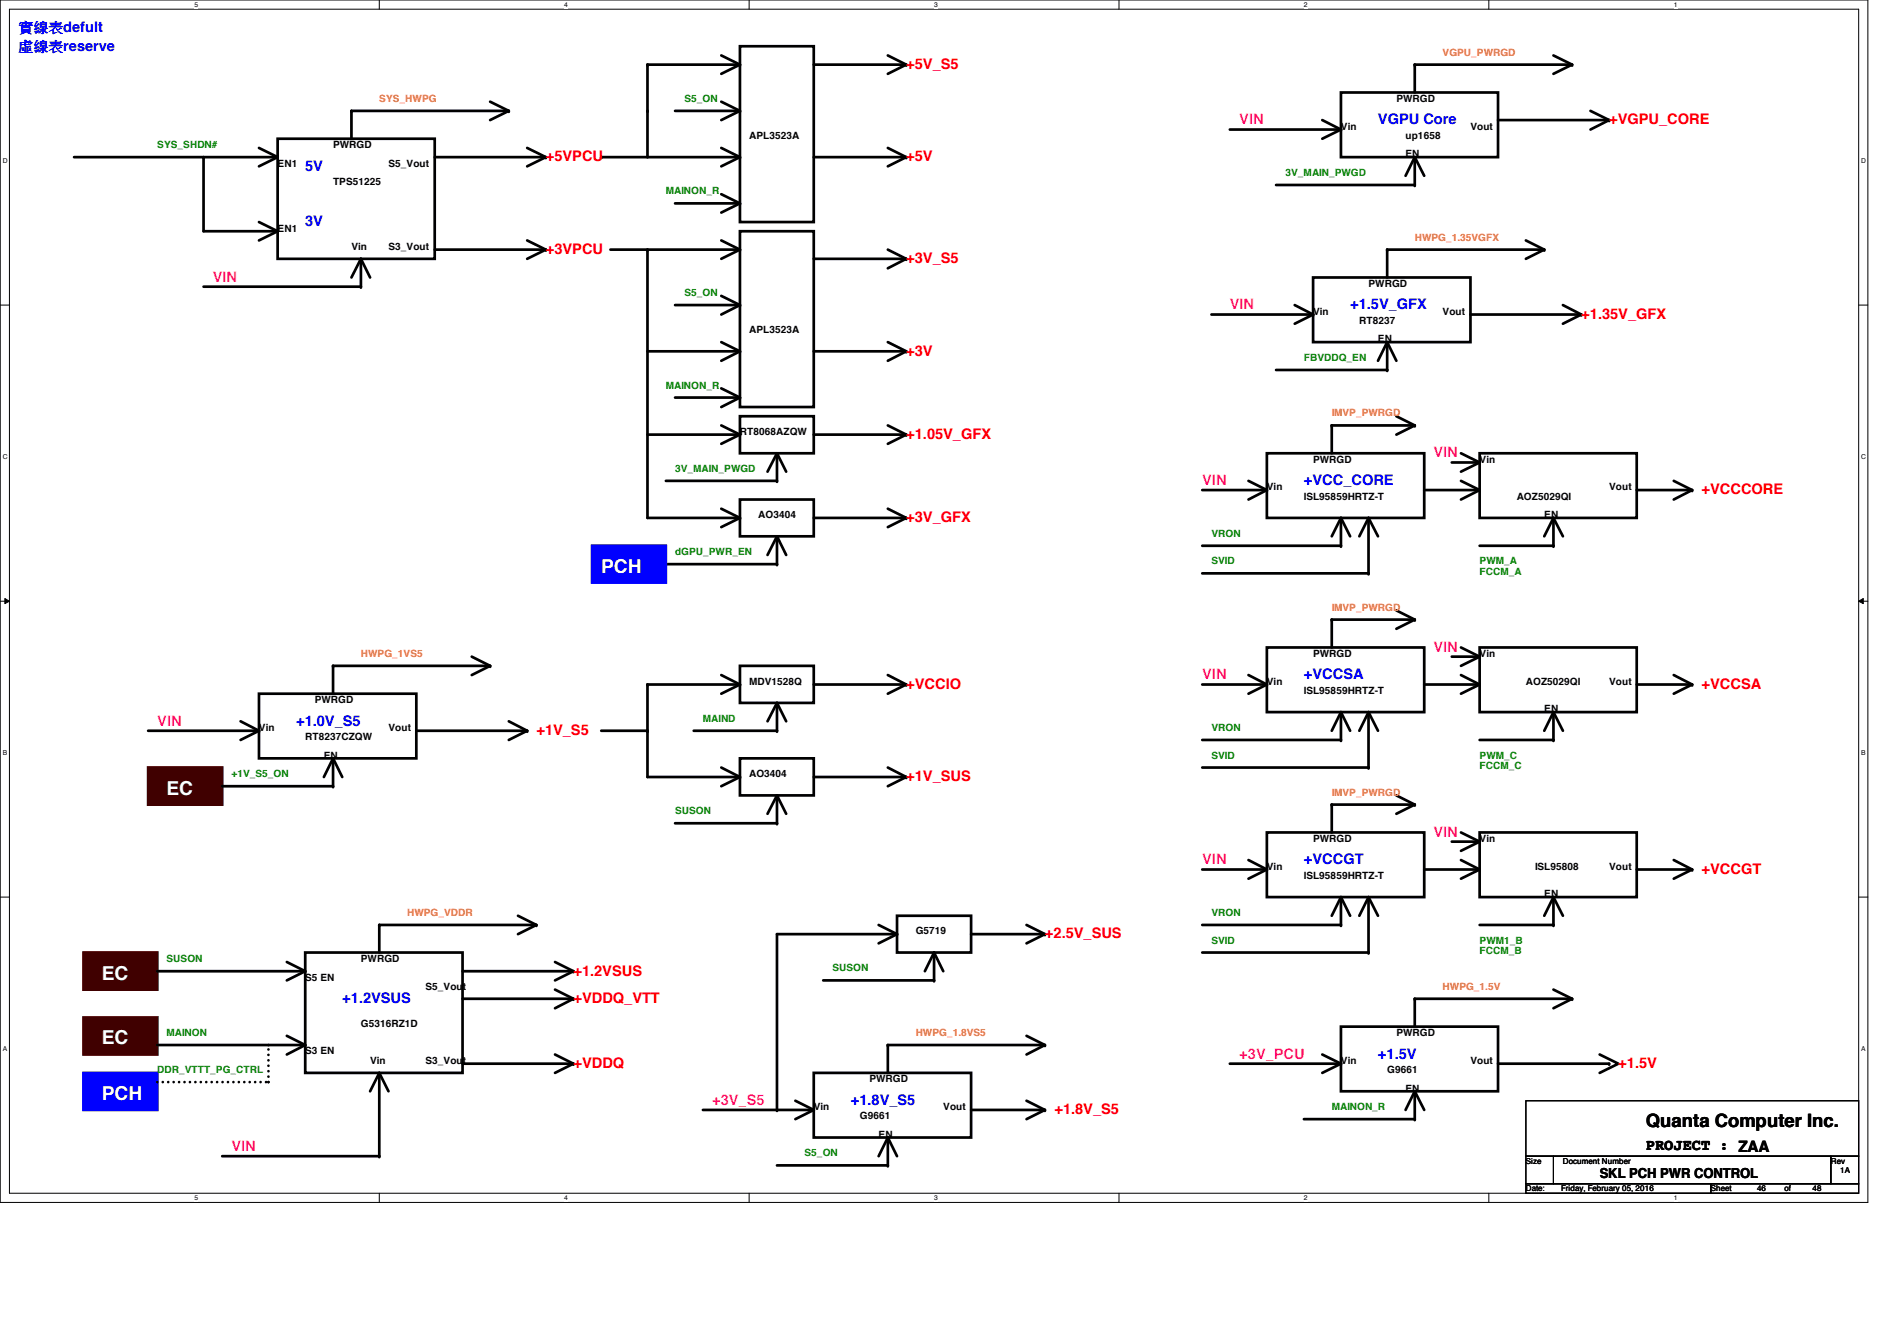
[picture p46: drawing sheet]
<svg xmlns="http://www.w3.org/2000/svg" width="297mm" height="210mm" viewBox="0 0 297 210" stroke-linecap="round" stroke-linejoin="round" font-family="sans-serif">
<defs><g id="words">
<g font-size="3" fill="#fff">
<text x="94.1" y="89.6">PCH</text>
<text x="26.1" y="124.4">EC</text>
<text x="16" y="153.3">EC</text>
<text x="16" y="163.4">EC</text>
<text x="16" y="172.1">PCH</text>
</g>
<text font-size="2.9" x="257.7" y="176.4">Quanta Computer Inc.</text>
<text font-size="2.5" x="257.7" y="180">PROJECT : ZAA</text>
<g font-size="2.3" fill="#00f">
<text x="2.9" y="5.1">實實實defult</text>
<text x="2.9" y="8">虛實實reserve</text>
<text x="215.8" y="19.5">VGPU Core</text>
<text x="47.8" y="26.7">5V</text>
<text x="47.8" y="35.4">3V</text>
<text x="211.4" y="48.4">+1.5V_GFX</text>
<text x="204.2" y="75.9">+VCC_CORE</text>
<text x="204.2" y="106.3">+VCCSA</text>
<text x="46.4" y="113.6">+1.0V_S5</text>
<text x="204.2" y="135.3">+VCCGT</text>
<text x="53.6" y="157">+1.2VSUS</text>
<text x="215.8" y="165.7">+1.5V</text>
<text x="133.2" y="172.9">+1.8V_S5</text>
</g>
<g font-size="2.3" fill="#f00">
<text x="141.9" y="10.8">+5V_S5</text>
<text x="252" y="19.5">+VGPU_CORE</text>
<text x="85.5" y="25.3">+5VPCU</text>
<text x="141.9" y="25.3">+5V</text>
<text x="85.5" y="39.8">+3VPCU</text>
<text x="141.9" y="41.2">+3V_S5</text>
<text x="247.6" y="49.9">+1.35V_GFX</text>
<text x="141.9" y="55.7">+3V</text>
<text x="141.9" y="68.7">+1.05V_GFX</text>
<text x="266.4" y="77.4">+VCCCORE</text>
<text x="141.9" y="81.7">+3V_GFX</text>
<text x="141.9" y="107.8">+VCCIO</text>
<text x="266.4" y="107.8">+VCCSA</text>
<text x="84" y="115">+1V_S5</text>
<text x="141.9" y="122.3">+1V_SUS</text>
<text x="266.4" y="136.7">+VCCGT</text>
<text x="163.6" y="146.9">+2.5V_SUS</text>
<text x="89.8" y="152.7">+1.2VSUS</text>
<text x="89.8" y="157">+VDDQ_VTT</text>
<text x="89.8" y="167.2">+VDDQ</text>
<text x="253.4" y="167.2">+1.5V</text>
<text x="165.1" y="174.4">+1.8V_S5</text>
</g>
<g font-size="2.3" fill="#f0f">
<text x="194.1" y="19.5">VIN</text>
<text x="33.3" y="44.1">VIN</text>
<text x="192.6" y="48.4">VIN</text>
<text x="224.4" y="71.6">VIN</text>
<text x="188.3" y="75.9">VIN</text>
<text x="188.3" y="106.3">VIN</text>
<text x="224.4" y="102">VIN</text>
<text x="24.6" y="113.6">VIN</text>
<text x="224.4" y="131">VIN</text>
<text x="188.3" y="135.3">VIN</text>
<text x="194.1" y="165.7">+3V_PCU</text>
<text x="111.5" y="172.9">+3V_S5</text>
<text x="36.2" y="180.2">VIN</text>
</g>
<text font-size="2.2" x="250.5" y="184.4">SKL PCH PWR CONTROL</text>
<g font-size="1.6" fill="#ff8000">
<text x="225.9" y="8.7">VGPU_PWRGD</text>
<text x="59.4" y="16">SYS_HWPG</text>
<text x="221.5" y="37.7">HWPG_1.35VGFX</text>
<text x="208.5" y="65.2">IMVP_PWRGD</text>
<text x="208.5" y="95.6">IMVP_PWRGD</text>
<text x="56.5" y="102.8">HWPG_1VS5</text>
<text x="208.5" y="124.5">IMVP_PWRGD</text>
<text x="63.8" y="143.3">HWPG_VDDR</text>
<text x="225.9" y="154.9">HWPG_1.5V</text>
<text x="143.4" y="162.2">HWPG_1.8VS5</text>
</g>
<g font-size="1.6" fill="#008000">
<text x="107.2" y="16">S5_ON</text>
<text x="24.6" y="23.2">SYS_SHDN#</text>
<text x="201.3" y="27.5">3V_MAIN_PWGD</text>
<text x="104.3" y="30.4">MAINON_R</text>
<text x="107.2" y="46.4">S5_ON</text>
<text x="204.2" y="56.5">FBVDDQ_EN</text>
<text x="104.3" y="60.8">MAINON_R</text>
<text x="105.7" y="73.9">3V_MAIN_PWGD</text>
<text x="189.7" y="84">VRON</text>
<text x="105.7" y="86.9">dGPU_PWR_EN</text>
<text x="189.7" y="88.3">SVID</text>
<text x="231.7" y="88.3">PWM_A</text>
<text x="231.7" y="90">FCCM_A</text>
<text x="110.1" y="112.9">MAIND</text>
<text x="189.7" y="114.4">VRON</text>
<text x="189.7" y="118.7">SVID</text>
<text x="231.7" y="118.7">PWM_C</text>
<text x="36.2" y="121.6">+1V_S5_ON</text>
<text x="231.7" y="120.4">FCCM_C</text>
<text x="105.7" y="127.4">SUSON</text>
<text x="189.7" y="143.3">VRON</text>
<text x="189.7" y="147.7">SVID</text>
<text x="231.7" y="147.7">PWM1_B</text>
<text x="231.7" y="149.3">FCCM_B</text>
<text x="26.1" y="150.6">SUSON</text>
<text x="130.3" y="152.1">SUSON</text>
<text x="24.6" y="168">DDR_VTTT_PG_CTRL</text>
<text x="26.1" y="162.2">MAINON</text>
<text x="208.5" y="173.8">MAINON_R</text>
<text x="126" y="181">S5_ON</text>
</g>
<g font-size="1.6">
<text x="218.6" y="16">PWRGD</text>
<text x="52.2" y="23.2">PWRGD</text>
<text x="117.3" y="21.8">APL3523A</text>
<text x="210" y="20.3">Vin</text>
<text x="220.1" y="21.8">up1658</text>
<text x="230.2" y="20.3">Vout</text>
<text x="43.5" y="26.1">EN1</text>
<text x="52.2" y="29">TPS51225</text>
<text x="60.8" y="26.1">S5_Vout</text>
<text x="220.1" y="24.6">EN</text>
<text x="43.5" y="36.2">EN1</text>
<text x="55" y="39.1">Vin</text>
<text x="60.8" y="39.1">S3_Vout</text>
<text x="214.3" y="44.9">PWRGD</text>
<text x="117.3" y="52.2">APL3523A</text>
<text x="205.6" y="49.2">Vin</text>
<text x="212.8" y="50.7">RT8237</text>
<text x="215.8" y="53.6">EN</text>
<text x="225.9" y="49.2">Vout</text>
<text x="115.9" y="68.1">RT8068AZQW</text>
<text x="198.4" y="76.8">Vin</text>
<text x="205.6" y="72.4">PWRGD</text>
<text x="231.7" y="72.4">Vin</text>
<text x="252" y="76.8">Vout</text>
<text x="118.7" y="81.1">AO3404</text>
<text x="204.2" y="78.2">ISL95859HRTZ-T</text>
<text x="237.5" y="78.2">AOZ5029QI</text>
<text x="241.8" y="81.1">EN</text>
<text x="117.3" y="107.1">MDV1528Q</text>
<text x="198.4" y="107.1">Vin</text>
<text x="205.6" y="102.8">PWRGD</text>
<text x="231.7" y="102.8">Vin</text>
<text x="238.9" y="107.1">AOZ5029QI</text>
<text x="252" y="107.1">Vout</text>
<text x="49.3" y="110.1">PWRGD</text>
<text x="204.2" y="108.6">ISL95859HRTZ-T</text>
<text x="241.8" y="111.5">EN</text>
<text x="40.6" y="114.4">Vin</text>
<text x="47.8" y="115.9">RT8237CZQW</text>
<text x="50.7" y="118.7">EN</text>
<text x="60.8" y="114.4">Vout</text>
<text x="117.3" y="121.6">AO3404</text>
<text x="205.6" y="131.8">PWRGD</text>
<text x="231.7" y="131.8">Vin</text>
<text x="198.4" y="136.1">Vin</text>
<text x="204.2" y="137.6">ISL95859HRTZ-T</text>
<text x="240.4" y="136.1">ISL95808</text>
<text x="252" y="136.1">Vout</text>
<text x="241.8" y="140.5">EN</text>
<text x="143.4" y="146.3">G5719</text>
<text x="47.8" y="153.5">S5 EN</text>
<text x="56.5" y="150.6">PWRGD</text>
<text x="66.6" y="154.9">S5_Vout</text>
<text x="56.5" y="160.7">G5316RZ1D</text>
<text x="47.8" y="165.1">S3 EN</text>
<text x="58" y="166.5">Vin</text>
<text x="66.6" y="166.5">S3_Vout</text>
<text x="210" y="166.5">Vin</text>
<text x="217.2" y="168">G9661</text>
<text x="218.6" y="162.2">PWRGD</text>
<text x="230.2" y="166.5">Vout</text>
<text x="127.4" y="173.8">Vin</text>
<text x="136.1" y="169.4">PWRGD</text>
<text x="147.7" y="173.8">Vout</text>
<text x="220.1" y="170.9">EN</text>
<text x="134.7" y="175.2">G9661</text>
<text x="137.6" y="178.1">EN</text>
</g>
<g font-size="1.3">
<text x="238.9" y="182.2">Size</text>
<text x="244.7" y="182.2">Document Number</text>
<text x="286.7" y="182.2">Rev</text>
<text x="288.2" y="183.6">1A</text>
<text x="238.9" y="186.5">Date:</text>
<text x="244.4" y="186.5">Friday, February 05, 2016</text>
<text x="267.9" y="186.5">Sheet</text>
<text x="275.1" y="186.5">46</text>
<text x="279.4" y="186.5">of</text>
<text x="283.8" y="186.5">48</text>
</g>
<g font-size="1.1">
<text x="30.4" y="1.1">5</text>
<text x="88.3" y="1.1">4</text>
<text x="146.3" y="1.1">3</text>
<text x="204.2" y="1.1">2</text>
<text x="262.1" y="1.1">1</text>
<text x=".4" y="25.5">D</text>
<text x="291.4" y="25.5">D</text>
<text x=".4" y="71.8">C</text>
<text x="291.4" y="71.8">C</text>
<text x=".4" y="118.2">B</text>
<text x="291.4" y="118.2">B</text>
<text x=".4" y="164.5">A</text>
<text x="291.4" y="164.5">A</text>
<text x="30.4" y="187.8">5</text>
<text x="88.3" y="187.8">4</text>
<text x="146.3" y="187.8">3</text>
<text x="204.2" y="187.8">2</text>
<text x="262.1" y="187.8">1</text>
</g>
</g></defs>
<path d="M0 0h292.5v188.2h-292.5zM1.5 1.4h289.5v185.4h-289.5z" fill="none" stroke="#000" stroke-width=".16"/>
<g fill="#fff">
<path d="M30.4 .2h.6v1.1h-.6z"/>
<path d="M30.4 186.9h.6v1.2h-.6z"/>
</g>
<path d="M59.4 0v1.4M59.4 186.8v1.4" fill="none" stroke="#000" stroke-width=".16"/>
<g fill="#fff">
<path d="M88.3 .2h.6v1.1h-.6z"/>
<path d="M88.3 186.9h.6v1.2h-.6z"/>
</g>
<path d="M117.3 0v1.4M117.3 186.8v1.4" fill="none" stroke="#000" stroke-width=".16"/>
<g fill="#fff">
<path d="M146.3 .2h.5v1.1h-.5z"/>
<path d="M146.3 186.9h.5v1.2h-.5z"/>
</g>
<path d="M175.2 0v1.4M175.2 186.8v1.4" fill="none" stroke="#000" stroke-width=".16"/>
<g fill="#fff">
<path d="M204.2 .2h.5v1.1h-.5z"/>
<path d="M204.2 186.9h.5v1.2h-.5z"/>
</g>
<path d="M233.1 0v1.4M233.1 186.8v1.4" fill="none" stroke="#000" stroke-width=".16"/>
<g fill="#fff">
<path d="M262.1 .2h.5v1.1h-.5z"/>
<path d="M262.1 186.9h.5v1.2h-.5z"/>
<path d="M.4 24.6h.7v1.1h-.7z"/>
<path d="M291.4 24.6h.7v1.1h-.7z"/>
<path d="M.4 70.9h.7v1.2h-.7z"/>
<path d="M291.4 70.9h.7v1.2h-.7z"/>
</g>
<path d="M0 47.8h1.5M291 47.8h1.5" fill="none" stroke="#000" stroke-width=".16"/>
<g fill="#fff">
<path d="M.4 117.3h.7v1.1h-.7z"/>
<path d="M291.4 117.3h.7v1.1h-.7z"/>
</g>
<path d="M0 94.1h1.5M.8 93.7l.7 .4-.7 .4zM291 94.1l.8-.4v.8zM291 94.1h1.5" fill="none" stroke="#000" stroke-width=".16"/>
<path d="M.8 93.7l.7 .4-.7 .4zM291 94.1l.8-.4v.8z" fill="#000"/>
<g fill="#fff">
<path d="M.4 163.6h.7v1.1h-.7z"/>
<path d="M291.4 163.6h.7v1.1h-.7z"/>
</g>
<path d="M0 140.4h1.5M291 140.4h1.5" fill="none" stroke="#000" stroke-width=".16"/>
<path d="M23.2 120.1h11.6v5.8h-11.6z" fill-rule="evenodd" fill="#400000"/>
<path d="M23.2 120.1h11.6v5.8h-11.6z" fill="none" stroke="#400000" stroke-width=".42"/>
<path d="M13.1 149.1h11.5v5.8h-11.5z" fill-rule="evenodd" fill="#400000"/>
<path d="M13.1 149.1h11.5v5.8h-11.5z" fill="none" stroke="#400000" stroke-width=".42"/>
<path d="M13.1 167.9h11.5v5.8h-11.5z" fill-rule="evenodd" fill="#00f"/>
<path d="M13.1 167.9h11.5v5.8h-11.5z" fill="none" stroke="#00f" stroke-width=".42"/>
<g fill="none" stroke="#000" stroke-width=".42">
<path d="M112.9 15.9l3 1.5-3 1.4M31.9 24.6v11.6h11.6M40.6 34.8l2.9 1.4-2.9 1.4M95.6 39.1h20.3M105.7 31.8h10.2M112.9 30.4l3 1.4-3 1.5M112.9 37.6l3 1.5-3 1.4M115.9 36.2h11.5v27.5h-11.5zM139 39.1l2.9 1.4-2.9 1.5M101.4 55h14.5M105.7 47.8h10.2M112.9 46.3l3 1.5-3 1.4"/>
<path d="M112.9 53.6l3 1.4-3 1.5M127.4 55h14.5M127.4 40.5h14.5M139 53.6l2.9 1.4-2.9 1.5M105.7 62.2h10.2M112.9 60.8l3 1.4-3 1.5M34.8 181h24.6"/>
</g>
<g fill="#000">
<circle cx="31.9" cy="24.6" r=".21"/>
<circle cx="43.5" cy="36.2" r=".21"/>
<circle cx="115.9" cy="31.8" r=".21"/>
<circle cx="115.9" cy="39.1" r=".21"/>
<circle cx="115.9" cy="47.8" r=".21"/>
<circle cx="115.9" cy="55" r=".21"/>
<circle cx="141.9" cy="55" r=".21"/>
<circle cx="141.9" cy="40.5" r=".21"/>
<circle cx="115.9" cy="62.2" r=".21"/>
<circle cx="59.4" cy="181" r=".21"/>
</g>
<path d="M13.1 159.3h11.5v5.8h-11.5z" fill-rule="evenodd" fill="#400000"/>
<path d="M13.1 159.3h11.5v5.8h-11.5z" fill="none" stroke="#400000" stroke-width=".42"/>
<g fill="none" stroke="#000" stroke-width=".42">
<path d="M76.7 15.9l3 1.5-3 1.4M79.7 17.4h-24.7v4.3M105.7 17.4h10.2M112.9 8.7l3 1.4-3 1.5M115.9 7.2h11.5v27.6h-11.5zM115.9 10.1h-14.5v14.5M127.4 10.1h14.5M139 8.7l2.9 1.4-2.9 1.5M207 18.8l3 1.5-3 1.4M210 14.5h24.6v10.1h-24.6zM234.6 18.8h17.4M243.2 8.7l3 1.4-3 1.5"/>
<path d="M246.2 10.1h-24.7v4.4M249 17.4l3 1.4-3 1.5M11.6 24.6h31.9M40.6 23.2l2.9 1.4-2.9 1.4M43.5 21.7h24.6v18.8h-24.6zM68.1 39.1h17.4M68.1 24.6h17.4M82.5 23.2l3 1.4-3 1.4M82.5 37.6l3 1.5-3 1.4M94.1 24.6h21.8M101.4 39.1v42h14.5M112.9 23.2l3 1.4-3 1.4"/>
<path d="M127.4 24.6h14.5M139 23.2l2.9 1.4-2.9 1.4M192.6 20.3h17.4M220.1 27.5l1.4-2.9 1.5 2.9M221.5 24.6v4.4h-21.7M238.9 37.6l2.9 1.5-2.9 1.4M241.8 39.1h-24.6v4.3M55 43.4l1.5-2.9 1.5 2.9M56.5 40.5v4.4h-24.6M189.7 49.2h15.9M202.7 47.8l2.9 1.4-2.9 1.5M205.6 43.4h24.6v10.2h-24.6z"/>
<path d="M215.8 56.5l1.4-2.9 1.4 2.9M217.2 53.6v4.3h-17.4M230.2 49.2h17.4M244.7 47.8l2.9 1.4-2.9 1.5M101.4 68h14.5M112.9 66.6l3 1.4-3 1.5M112.9 79.6l3 1.5-3 1.4M115.9 65.2h11.5v5.8h-11.5zM115.9 78.2h11.5v5.7h-11.5zM120.2 73.8l1.5-2.8 1.4 2.8M121.7 71v4.3h-17.4M127.4 68h14.5"/>
<path d="M139 66.6l2.9 1.4-2.9 1.5M139 79.6l2.9 1.5-2.9 1.4M188.3 76.7h10.1M195.5 75.3l2.9 1.4-2.9 1.5M198.4 71h24.6v10.1h-24.6zM218.6 65.2l2.9 1.4-2.9 1.4M221.5 66.6h-13v4.4M223 76.7h8.7M227.3 72.4h4.4M228.8 75.3l2.9 1.4-2.9 1.5M228.8 71l2.9 1.4-2.9 1.4M231.7 71h24.6v10.1h-24.6z"/>
<path d="M256.3 76.7h8.7M262.1 75.3l2.9 1.4-2.9 1.5M120.2 86.9l1.5-3 1.4 3M121.7 83.9v4.4h-17.4M127.4 81.1h14.5M208.5 83.9l1.5-2.8 1.4 2.8M210 81.1v4.3h-21.7M212.8 83.9l1.5-2.8 1.5 2.8M214.3 81.1v8.6h-26M218.6 95.5l2.9 1.5-2.9 1.4M221.5 97h-13v4.3M241.8 83.9l1.4-2.8 1.5 2.8"/>
<path d="M243.2 81.1v4.3h-11.5M23.2 114.4h17.4M37.7 112.9l2.9 1.5-2.9 1.4M40.6 108.6h24.6v10.1h-24.6zM52.2 118.7v4.4h-17.4M65.2 114.4h17.3M73.9 102.8l2.8 1.4-2.8 1.5M76.7 104.2h-24.5v4.4M79.7 112.9l2.8 1.5-2.8 1.4M94.1 114.4h7.3M112.9 105.7l3 1.4-3 1.5M115.9 104.2h11.5v5.8h-11.5z"/>
<path d="M115.9 118.7h11.5v5.8h-11.5zM115.9 107.1h-14.5v14.5h14.5M120.2 112.9l1.5-2.9 1.4 2.9M121.7 110v4.4h-13.1M127.4 107.1h14.5M139 105.7l2.9 1.4-2.9 1.5M188.3 107.1h10.1M195.5 105.7l2.9 1.4-2.9 1.5M198.4 101.3h24.6v10.2h-24.6zM208.5 114.4l1.5-2.9 1.4 2.9M210 111.5v4.3h-21.7M212.8 114.4l1.5-2.9 1.5 2.9"/>
<path d="M214.3 111.5v8.6h-26M223 107.1h8.7M227.3 102.8h4.4M228.8 105.7l2.9 1.4-2.9 1.5M228.8 101.3l2.9 1.5-2.9 1.4M231.7 101.3h24.6v10.2h-24.6zM241.8 114.4l1.4-2.9 1.5 2.9M243.2 111.5v4.3h-11.5M256.3 107.1h8.7M262.1 105.7l2.9 1.4-2.9 1.5M50.7 121.6l1.5-2.9 1.4 2.9M112.9 120.1l3 1.5-3 1.5"/>
<path d="M120.2 127.4l1.5-2.9 1.4 2.9M121.7 124.5v4.4h-16M127.4 121.6h14.5M139 120.1l2.9 1.5-2.9 1.5M188.3 136.1h10.1M195.5 134.6l2.9 1.5-2.9 1.4M198.4 130.3h24.6v10.1h-24.6zM218.6 124.5l2.9 1.4-2.9 1.5M221.5 125.9h-13v4.4M223 136.1h8.7M227.3 131.7h4.4M228.8 134.6l2.9 1.5-2.9 1.4"/>
<path d="M228.8 130.3l2.9 1.4-2.9 1.5M231.7 130.3h24.6v10.1h-24.6zM256.3 136.1h8.7M262.1 134.6l2.9 1.5-2.9 1.4M24.6 152h23.2M44.9 150.6l2.9 1.4-2.9 1.5M47.8 149.1h24.6v18.8h-24.6zM72.4 156.3h17.4M72.4 152h17.4M81.1 143.3l2.9 1.5-2.9 1.4M84 144.8h-24.6v4.3M86.9 150.6l2.9 1.4-2.9 1.5"/>
<path d="M86.9 154.9l2.9 1.4-2.9 1.5M137.6 144.8l2.9 1.4-2.9 1.5M140.5 143.3h11.6v5.8h-11.6zM140.5 146.2h-18.8v27.5M144.8 152l1.5-2.9 1.4 2.9M146.3 149.1v4.4h-17.4M152.1 146.2h11.5M160.7 144.8l2.9 1.4-2.9 1.5M208.5 143.3l1.5-2.9 1.4 2.9M210 140.4v4.4h-21.7M212.8 143.3l1.5-2.9 1.5 2.9M214.3 140.4v8.7h-26"/>
<path d="M241.8 143.3l1.4-2.9 1.5 2.9M243.2 154.9l3 1.4-3 1.5M243.2 140.4v4.4h-11.5M246.2 156.3h-24.7v4.4M24.6 163.6h23.2M44.9 162.1l2.9 1.5-2.9 1.5M58 170.8l1.4-2.9 1.4 2.9M59.4 167.9v13.1M72.4 166.5h17.4M86.9 165.1l2.9 1.4-2.9 1.4M110.1 173.7h17.3M124.5 172.3l2.9 1.4-2.9 1.5"/>
<path d="M127.4 167.9h24.7v10.2h-24.7zM139 178.1v4.3h-17.3M152.1 173.7h11.5M160.7 172.3l2.9 1.4-2.9 1.5M160.7 162.1l2.9 1.5-2.9 1.5M163.6 163.6h-24.6v4.3M192.6 166.5h17.4M207 165.1l3 1.4-3 1.4M210 160.7h24.6v10.1h-24.6zM220.1 173.7l1.4-2.9 1.5 2.9M221.5 170.8v4.4h-17.3M234.6 166.5h17.4"/>
<path d="M250.5 165.1l2.9 1.4-2.9 1.4M137.6 181l1.4-2.9 1.5 2.9"/>
</g>
<g fill="#000">
<circle cx="55" cy="17.4" r=".21"/>
<circle cx="79.7" cy="17.4" r=".21"/>
<circle cx="101.4" cy="17.4" r=".21"/>
<circle cx="101.4" cy="10.1" r=".21"/>
<circle cx="115.9" cy="10.1" r=".21"/>
<circle cx="115.9" cy="17.4" r=".21"/>
<circle cx="141.9" cy="10.1" r=".21"/>
<circle cx="221.5" cy="10.1" r=".21"/>
<circle cx="246.2" cy="10.1" r=".21"/>
<circle cx="252" cy="18.8" r=".21"/>
<circle cx="43.5" cy="24.6" r=".21"/>
<circle cx="85.5" cy="24.6" r=".21"/>
<circle cx="85.5" cy="39.1" r=".21"/>
<circle cx="94.1" cy="24.6" r=".21"/>
<circle cx="101.4" cy="39.1" r=".21"/>
<circle cx="115.9" cy="24.6" r=".21"/>
<circle cx="141.9" cy="24.6" r=".21"/>
<circle cx="210" cy="20.3" r=".21"/>
<circle cx="217.2" cy="39.1" r=".21"/>
<circle cx="221.5" cy="29" r=".21"/>
<circle cx="221.5" cy="24.6" r=".21"/>
<circle cx="241.8" cy="39.1" r=".21"/>
<circle cx="56.5" cy="40.5" r=".21"/>
<circle cx="56.5" cy="44.9" r=".21"/>
<circle cx="205.6" cy="49.2" r=".21"/>
<circle cx="217.2" cy="53.6" r=".21"/>
<circle cx="217.2" cy="57.9" r=".21"/>
<circle cx="247.6" cy="49.2" r=".21"/>
<circle cx="115.9" cy="68" r=".21"/>
<circle cx="121.7" cy="75.3" r=".21"/>
<circle cx="121.7" cy="71" r=".21"/>
<circle cx="141.9" cy="68" r=".21"/>
<circle cx="198.4" cy="76.7" r=".21"/>
<circle cx="208.5" cy="66.6" r=".21"/>
<circle cx="221.5" cy="66.6" r=".21"/>
<circle cx="231.7" cy="76.7" r=".21"/>
<circle cx="231.7" cy="72.4" r=".21"/>
<circle cx="265" cy="76.7" r=".21"/>
<circle cx="115.9" cy="81.1" r=".21"/>
<circle cx="121.7" cy="88.3" r=".21"/>
<circle cx="121.7" cy="83.9" r=".21"/>
<circle cx="141.9" cy="81.1" r=".21"/>
<circle cx="208.5" cy="97" r=".21"/>
<circle cx="210" cy="81.1" r=".21"/>
<circle cx="210" cy="85.4" r=".21"/>
<circle cx="214.3" cy="89.7" r=".21"/>
<circle cx="214.3" cy="81.1" r=".21"/>
<circle cx="221.5" cy="97" r=".21"/>
<circle cx="243.2" cy="81.1" r=".21"/>
<circle cx="243.2" cy="85.4" r=".21"/>
<circle cx="40.6" cy="114.4" r=".21"/>
<circle cx="52.2" cy="118.7" r=".21"/>
<circle cx="52.2" cy="104.2" r=".21"/>
<circle cx="76.7" cy="104.2" r=".21"/>
<circle cx="82.5" cy="114.4" r=".21"/>
<circle cx="101.4" cy="114.4" r=".21"/>
<circle cx="101.4" cy="107.1" r=".21"/>
<circle cx="115.9" cy="107.1" r=".21"/>
<circle cx="121.7" cy="110" r=".21"/>
<circle cx="121.7" cy="114.4" r=".21"/>
<circle cx="141.9" cy="107.1" r=".21"/>
<circle cx="198.4" cy="107.1" r=".21"/>
<circle cx="210" cy="115.8" r=".21"/>
<circle cx="210" cy="111.5" r=".21"/>
<circle cx="214.3" cy="111.5" r=".21"/>
<circle cx="231.7" cy="102.8" r=".21"/>
<circle cx="231.7" cy="107.1" r=".21"/>
<circle cx="243.2" cy="111.5" r=".21"/>
<circle cx="243.2" cy="115.8" r=".21"/>
<circle cx="265" cy="107.1" r=".21"/>
<circle cx="52.2" cy="123.1" r=".21"/>
<circle cx="115.9" cy="121.6" r=".21"/>
<circle cx="121.7" cy="124.5" r=".21"/>
<circle cx="121.7" cy="128.9" r=".21"/>
<circle cx="141.9" cy="121.6" r=".21"/>
<circle cx="198.4" cy="136.1" r=".21"/>
<circle cx="208.5" cy="125.9" r=".21"/>
<circle cx="214.3" cy="120.1" r=".21"/>
<circle cx="221.5" cy="125.9" r=".21"/>
<circle cx="231.7" cy="131.7" r=".21"/>
<circle cx="231.7" cy="136.1" r=".21"/>
<circle cx="265" cy="136.1" r=".21"/>
<circle cx="47.8" cy="152" r=".21"/>
<circle cx="59.4" cy="144.8" r=".21"/>
<circle cx="84" cy="144.8" r=".21"/>
<circle cx="89.8" cy="156.3" r=".21"/>
<circle cx="89.8" cy="152" r=".21"/>
<circle cx="140.5" cy="146.2" r=".21"/>
<circle cx="146.3" cy="153.5" r=".21"/>
<circle cx="146.3" cy="149.1" r=".21"/>
<circle cx="163.6" cy="146.2" r=".21"/>
<circle cx="210" cy="140.4" r=".21"/>
<circle cx="210" cy="144.8" r=".21"/>
<circle cx="214.3" cy="140.4" r=".21"/>
<circle cx="214.3" cy="149.1" r=".21"/>
<circle cx="221.5" cy="156.3" r=".21"/>
<circle cx="243.2" cy="144.8" r=".21"/>
<circle cx="243.2" cy="140.4" r=".21"/>
<circle cx="246.2" cy="156.3" r=".21"/>
<circle cx="47.8" cy="163.6" r=".21"/>
<circle cx="59.4" cy="167.9" r=".21"/>
<circle cx="89.8" cy="166.5" r=".21"/>
<circle cx="121.7" cy="173.7" r=".21"/>
<circle cx="127.4" cy="173.7" r=".21"/>
<circle cx="139" cy="163.6" r=".21"/>
<circle cx="139" cy="178.1" r=".21"/>
<circle cx="163.6" cy="173.7" r=".21"/>
<circle cx="163.6" cy="163.6" r=".21"/>
<circle cx="210" cy="166.5" r=".21"/>
<circle cx="221.5" cy="170.8" r=".21"/>
<circle cx="221.5" cy="175.2" r=".21"/>
<circle cx="252" cy="166.5" r=".21"/>
<circle cx="139" cy="182.4" r=".21"/>
</g>
<path d="M24.6 169.4h17.4M42 169.4v-5.8" fill="none" stroke="#000" stroke-width=".42" stroke-dasharray="0 .8"/>
<g fill="#000" stroke-dasharray="0 .8">
<circle cx="42" cy="163.6" r=".21"/>
<circle cx="42" cy="169.4" r=".21"/>
</g>
<path d="M92.7 85.4h11.6v5.8h-11.6z" fill-rule="evenodd" fill="#00f"/>
<path d="M92.7 85.4h11.6v5.8h-11.6z" fill="none" stroke="#00f" stroke-width=".42"/>
<path d="M238.9 172.3h52.1v8.7h-52.1zM238.9 181h4.3v4.3h-4.3zM238.9 185.3h29v1.5h-29zM243.2 181h43.5v4.3h-43.5zM267.9 185.3h23.1v1.5h-23.1zM286.7 181h4.3v4.3h-4.3z" fill="none" stroke="#000" stroke-width=".16"/>
<use href="#words"/>
</svg>
